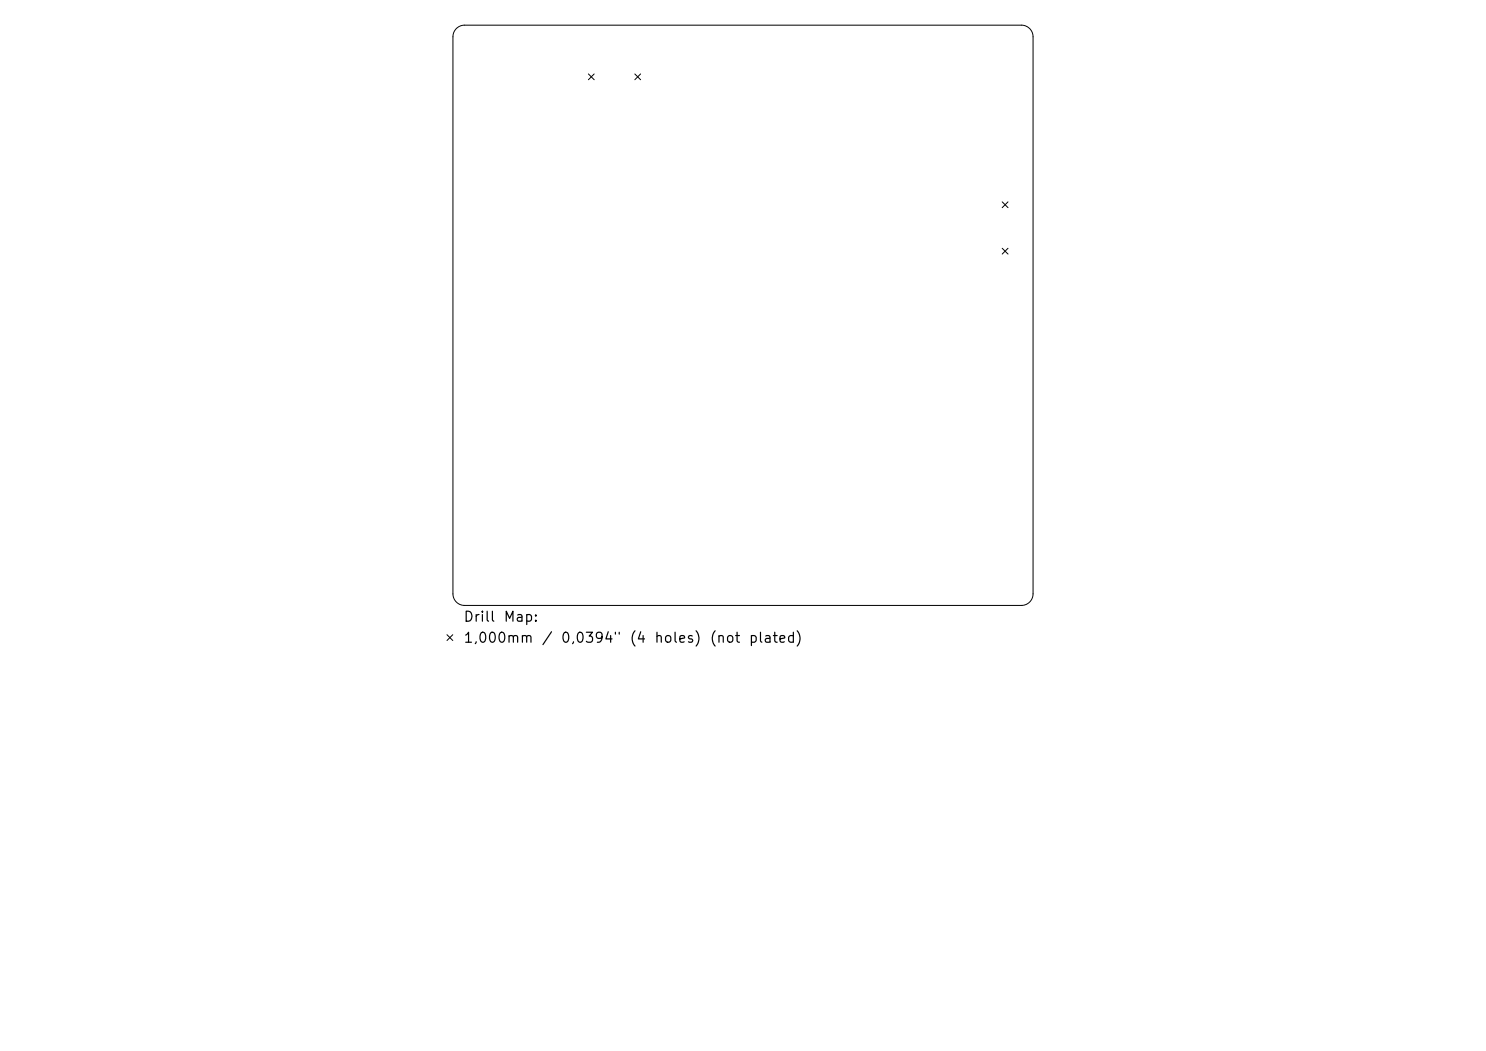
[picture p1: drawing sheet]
<svg xmlns="http://www.w3.org/2000/svg" width="297mm" height="210mm" viewBox="0 0 297 210" stroke-linecap="round" stroke-linejoin="round" font-family="sans-serif">
<defs><g id="words">
<g font-size="2">
<text x="92.5" y="124.7">Drill</text>
<text x="100.5" y="124.7">Map:</text>
<text x="92.5" y="128.9">1,000mm</text>
<text x="108.1" y="128.9">/</text>
<text x="111.9" y="128.9">0,0394&quot;</text>
<text x="125.7" y="128.9">(4</text>
<text x="130.6" y="128.9">holes)</text>
<text x="141.7" y="128.9">(not</text>
<text x="149.5" y="128.9">plated)</text>
</g>
</g></defs>
<path d="M91.2 5.7l.9-.5 .7-.2h111.4a2.32 2.32 0 0 1 2.3 2.3v111.4a2.32 2.32 0 0 1-2.3 2.3h-111.4a2.32 2.32 0 0 1-2.3-2.3v-111.4l.2-.7zM117.6 14.8l1.2 1.1M118.8 14.8l-1.2 1.1M126.9 14.8l1.1 1.1M128 14.8l-1.1 1.1M200.3 40.3l1.2 1.2M200.3 49.6l1.2 1.2M201.5 40.3l-1.2 1.2M201.5 49.6l-1.2 1.2M89.3 126.8l1.2 1.2M90.5 126.8l-1.2 1.2" fill="none" stroke="#000" stroke-width=".2"/>
<use href="#words"/>
</svg>
